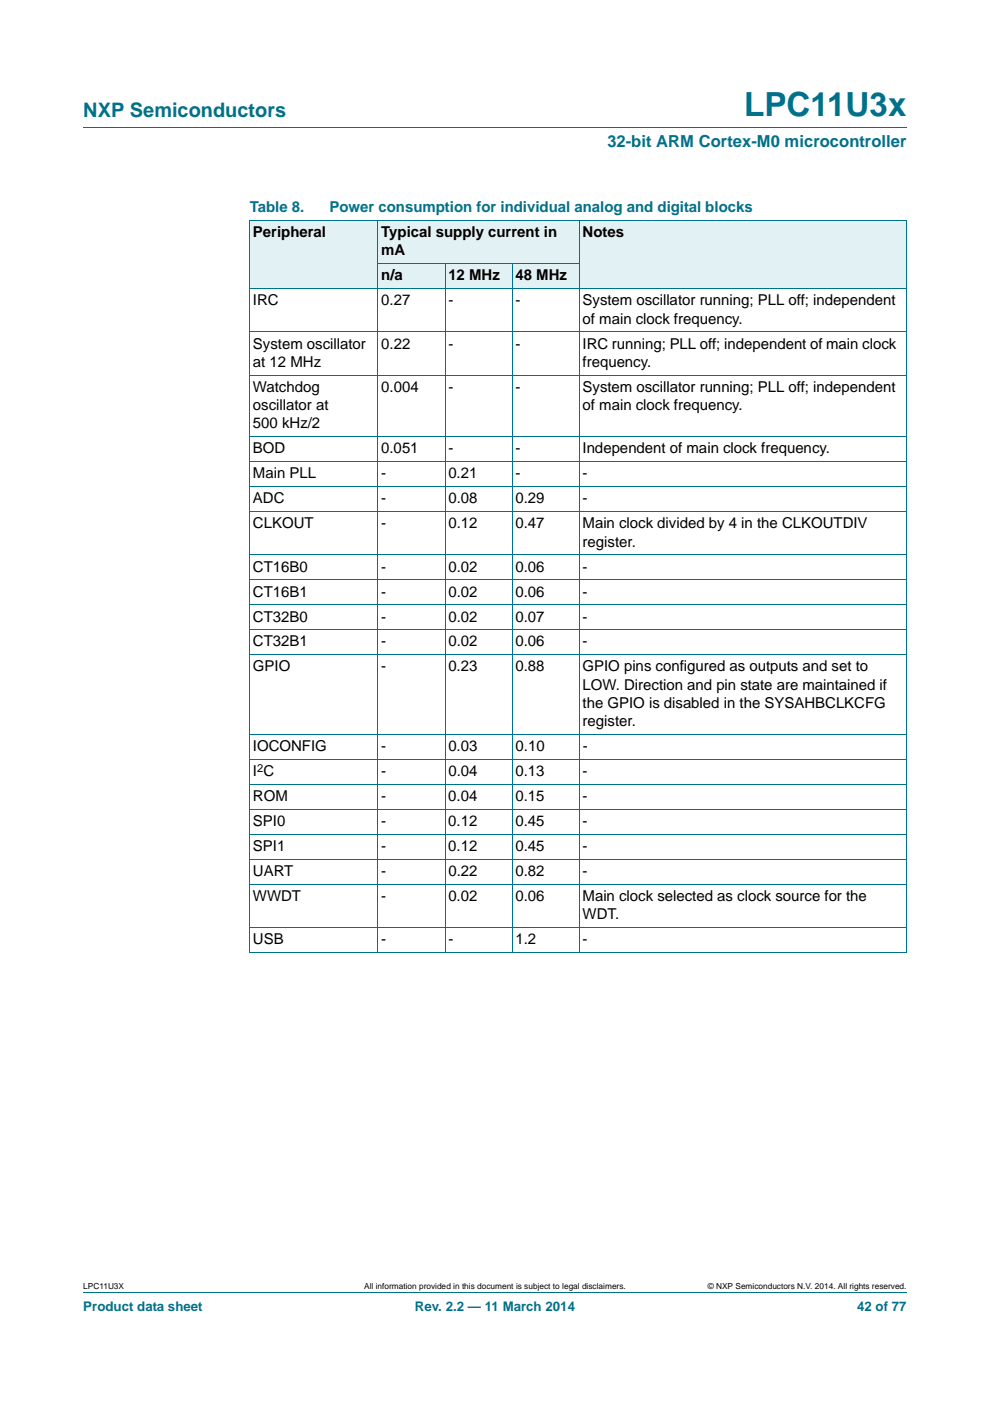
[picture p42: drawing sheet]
<svg xmlns="http://www.w3.org/2000/svg" width="210mm" height="297mm" viewBox="0 0 210 297" stroke-linecap="round" stroke-linejoin="round" font-family="sans-serif">
<defs><g id="words">
<text font-size="7" fill="#00718a" x="157.8" y="24.6">LPC11U3x</text>
<text font-size="4.2" fill="#00718a" x="17.7" y="24.9">NXP Semiconductors</text>
<text font-size="3.5" fill="#00718a" x="128.8" y="31.1">32-bit ARM Cortex-M0 microcontroller</text>
<g font-size="3.2" fill="#00718a">
<text x="53" y="45">Table 8.</text>
<text x="69.9" y="45">Power consumption for individual analog and digital blocks</text>
</g>
<g font-size="3.2">
<text x="53.7" y="50.3">Peripheral</text>
<text x="80.9" y="50.3">Typical supply current in</text>
<text x="123.6" y="50.3">Notes</text>
<text x="80.9" y="54.1">mA</text>
<text x="80.9" y="59.4">n/a</text>
<text x="95.1" y="59.4">12 MHz</text>
<text x="109.3" y="59.4">48 MHz</text>
<text x="53.7" y="64.7">IRC</text>
<text x="80.8" y="64.7">0.27</text>
<text x="95.1" y="64.7">-</text>
<text x="109.3" y="64.7">-</text>
<text x="123.6" y="64.7">System oscillator running; PLL off; independent</text>
<text x="123.6" y="68.6">of main clock frequency.</text>
<text x="53.7" y="73.9">System oscillator</text>
<text x="53.7" y="77.8">at 12 MHz</text>
<text x="80.9" y="73.9">0.22</text>
<text x="95.1" y="73.9">-</text>
<text x="109.3" y="73.9">-</text>
<text x="123.6" y="73.9">IRC running; PLL off; independent of main clock</text>
<text x="123.6" y="77.8">frequency.</text>
<text x="53.7" y="83.1">Watchdog</text>
<text x="80.9" y="83.1">0.004</text>
<text x="95.1" y="83.1">-</text>
<text x="109.3" y="83.1">-</text>
<text x="123.6" y="83.1">System oscillator running; PLL off; independent</text>
<text x="53.7" y="87">oscillator at</text>
<text x="123.6" y="87">of main clock frequency.</text>
<text x="53.7" y="90.8">500 kHz/2</text>
<text x="53.7" y="96.1">BOD</text>
<text x="53.7" y="101.4">Main PLL</text>
<text x="80.8" y="96.1">0.051</text>
<text x="80.8" y="101.4">-</text>
<text x="95.1" y="101.4">0.21</text>
<text x="95.1" y="96.1">-</text>
<text x="109.3" y="101.4">-</text>
<text x="109.3" y="96.1">-</text>
<text x="123.6" y="101.4">-</text>
<text x="123.6" y="96.1">Independent of main clock frequency.</text>
<text x="53.7" y="106.7">ADC</text>
<text x="80.9" y="106.7">-</text>
<text x="95.1" y="106.7">0.08</text>
<text x="109.3" y="106.7">0.29</text>
<text x="123.6" y="106.7">-</text>
<text x="53.7" y="112">CLKOUT</text>
<text x="80.9" y="112">-</text>
<text x="95.1" y="112">0.12</text>
<text x="109.3" y="112">0.47</text>
<text x="123.6" y="112">Main clock divided by 4 in the CLKOUTDIV</text>
<text x="123.6" y="115.9">register.</text>
<text x="53.7" y="121.2">CT16B0</text>
<text x="80.9" y="121.2">-</text>
<text x="95.1" y="121.2">0.02</text>
<text x="109.3" y="121.2">0.06</text>
<text x="123.6" y="121.2">-</text>
<text x="53.7" y="126.5">CT16B1</text>
<text x="53.7" y="131.8">CT32B0</text>
<text x="80.9" y="126.5">-</text>
<text x="80.9" y="131.8">-</text>
<text x="95.1" y="126.5">0.02</text>
<text x="95.1" y="131.8">0.02</text>
<text x="109.3" y="126.5">0.06</text>
<text x="109.3" y="131.8">0.07</text>
<text x="123.6" y="126.5">-</text>
<text x="123.6" y="131.8">-</text>
<text x="53.7" y="137.1">CT32B1</text>
<text x="80.9" y="137.1">-</text>
<text x="95.1" y="137.1">0.02</text>
<text x="109.3" y="137.1">0.06</text>
<text x="123.6" y="137.1">-</text>
<text x="53.7" y="142.4">GPIO</text>
<text x="80.8" y="142.4">-</text>
<text x="95.1" y="142.4">0.23</text>
<text x="109.3" y="142.4">0.88</text>
<text x="123.5" y="142.4">GPIO pins configured as outputs and set to</text>
<text x="123.6" y="146.2">LOW. Direction and pin state are maintained if</text>
<text x="123.6" y="150.1">the GPIO is disabled in the SYSAHBCLKCFG</text>
<text x="123.6" y="154">register.</text>
<text x="53.7" y="159.3">IOCONFIG</text>
<text x="80.9" y="159.3">-</text>
<text x="95.1" y="159.3">0.03</text>
<text x="109.4" y="159.3">0.10</text>
<text x="123.6" y="159.3">-</text>
<text x="53.7" y="164.6">I C</text>
<text x="80.9" y="164.6">-</text>
<text x="95.1" y="164.6">0.04</text>
<text x="109.3" y="164.6">0.13</text>
<text x="123.6" y="164.6">-</text>
<text x="53.7" y="169.9">ROM</text>
<text x="80.8" y="169.9">-</text>
<text x="95.1" y="169.9">0.04</text>
<text x="109.3" y="169.9">0.15</text>
<text x="123.6" y="169.9">-</text>
<text x="53.7" y="175.2">SPI0</text>
<text x="80.8" y="175.2">-</text>
<text x="95.1" y="175.2">0.12</text>
<text x="109.3" y="175.2">0.45</text>
<text x="123.6" y="175.2">-</text>
<text x="53.7" y="180.4">SPI1</text>
<text x="53.7" y="185.7">UART</text>
<text x="80.8" y="180.4">-</text>
<text x="80.9" y="185.7">-</text>
<text x="95.1" y="180.4">0.12</text>
<text x="95.1" y="185.7">0.22</text>
<text x="109.3" y="180.4">0.45</text>
<text x="109.3" y="185.7">0.82</text>
<text x="123.6" y="180.4">-</text>
<text x="123.6" y="185.7">-</text>
<text x="53.7" y="191">WWDT</text>
<text x="80.9" y="191">-</text>
<text x="95.1" y="191">0.02</text>
<text x="109.3" y="191">0.06</text>
<text x="123.6" y="191">Main clock selected as clock source for the</text>
<text x="123.6" y="194.9">WDT.</text>
<text x="53.7" y="200.2">USB</text>
<text x="80.8" y="200.2">-</text>
<text x="95.1" y="200.2">-</text>
<text x="109.3" y="200.2">1.2</text>
<text x="123.6" y="200.2">-</text>
</g>
<g font-size="2.8" fill="#00718a">
<text x="17.7" y="277.9">Product data sheet</text>
<text x="88" y="277.9">Rev. 2.2 — 11 March 2014</text>
<text x="181.8" y="277.9">42 of 77</text>
</g>
<text font-size="2.4" x="54.5" y="163.6">2</text>
<g font-size="1.8">
<text x="17.7" y="273.3">LPC11U3X</text>
<text x="77.2" y="273.3">All information provided in this document is subject to legal disclaimers.</text>
<text x="150.1" y="273.3">© NXP Semiconductors N.V. 2014. All rights reserved.</text>
</g>
</g></defs>
<path d="M17.7 27h174.6M17.7 273.9h174.6" fill="none" stroke="#00718a" stroke-width=".21"/>
<g fill="#e2f1f4">
<path d="M53 46.7h27.2v14.5h-27.2z"/>
<path d="M80.2 46.7h42.7v9.2h-42.7z"/>
<path d="M122.9 46.7h69.4v14.5h-69.4z"/>
<path d="M80.2 55.9h14.2v5.3h-14.2z"/>
<path d="M94.4 55.9h14.2v5.3h-14.2z"/>
<path d="M108.6 55.9h14.3v5.3h-14.3z"/>
</g>
<g fill="none" stroke="#00718a" stroke-width=".21">
<path d="M52.9 46.7l139.4 .1v155.1M53 46.8v155.1M80.1 55.9h42.8M80.2 46.7v155.3M94.4 55.9v146.1M108.6 55.9v146.1M122.9 46.7v155.3M52.9 61.2h139.4M52.9 70.4h139.4M52.9 79.6h139.4M52.9 92.6h139.4M52.9 97.9h139.4"/>
<path d="M52.9 103.2h139.4M52.9 108.5h139.4M52.9 117.7h139.4M52.9 122.9h139.4M52.9 128.2h139.4M52.9 133.5h139.4M52.9 138.8h139.4M52.9 155.8h139.4M52.9 161h139.4M52.9 166.3h139.4M52.9 171.6h139.4M52.9 176.9h139.4"/>
<path d="M52.9 182.2h139.4M52.9 187.5h139.4M52.9 196.7h139.4M52.9 202h139.4"/>
</g>
<use href="#words"/>
</svg>
